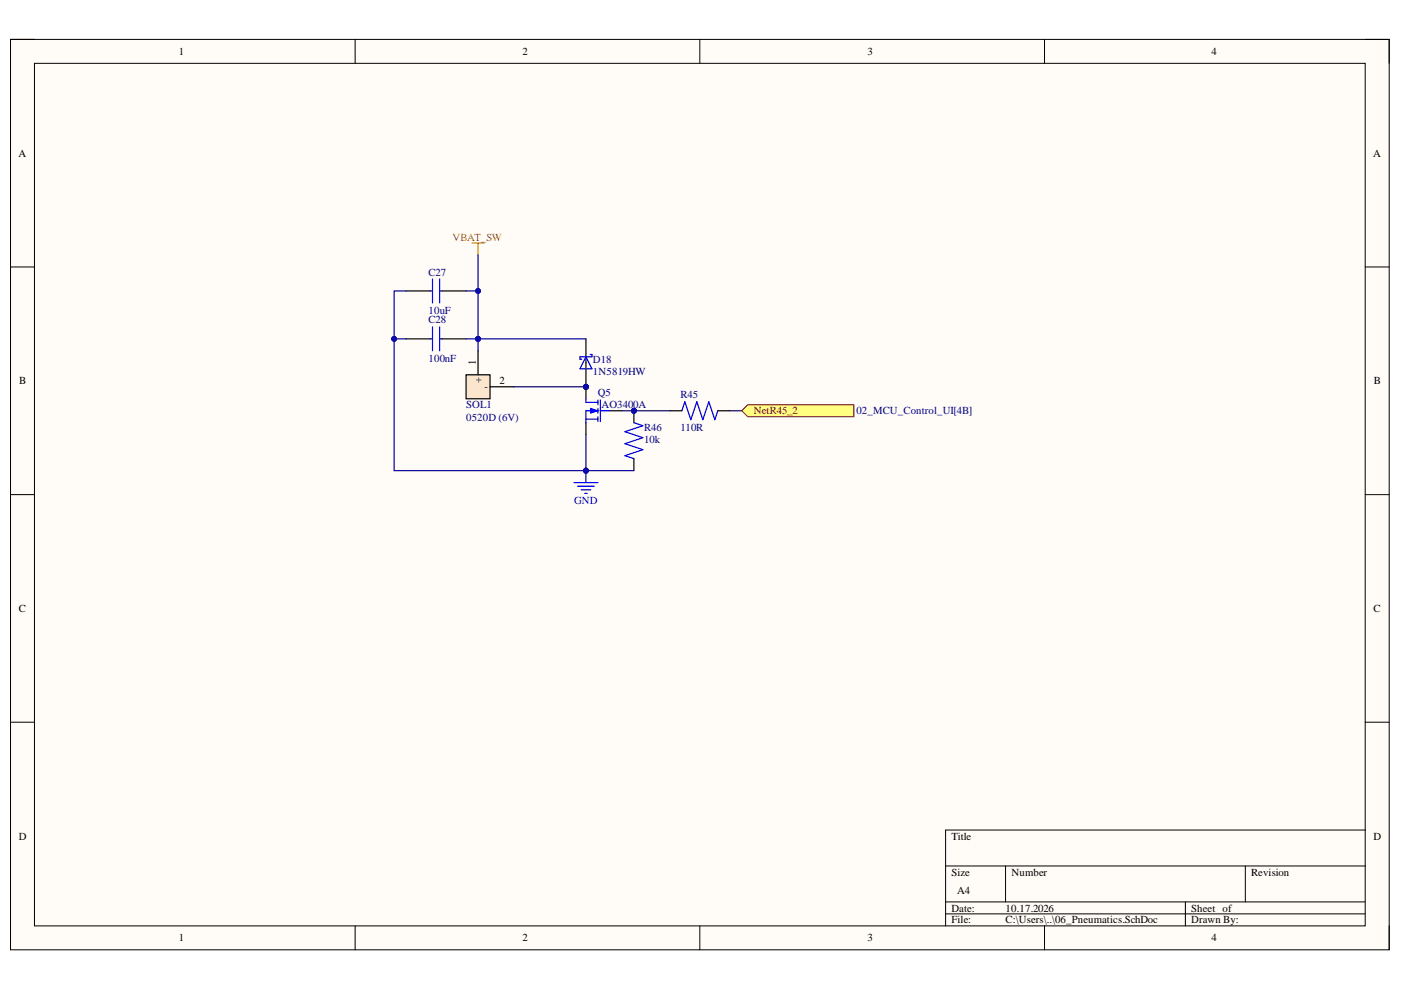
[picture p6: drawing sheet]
<svg xmlns="http://www.w3.org/2000/svg" width="297mm" height="210mm" viewBox="0 0 297 210" stroke-linecap="round" stroke-linejoin="round" font-family="sans-serif">
<defs><g id="words">
<g font-size="2.3">
<text x="37.9" y="11.7">1</text>
<text x="110.7" y="11.7">2</text>
<text x="183.9" y="11.7">3</text>
<text x="256.9" y="11.7">4</text>
<text x="3.9" y="33.3">A</text>
<text x="291.1" y="33.3">A</text>
<text x="100.9" y="77.4" transform="rotate(-90 100.9 77.4)">1</text>
<text x="4.1" y="81.5">B</text>
<text x="102.1" y="81.2" transform="rotate(-90 102.1 81.2)">+</text>
<text x="102.7" y="82.8">-</text>
<text x="105.9" y="81.5">2</text>
<text x="291.3" y="81.5">B</text>
<text x="4" y="129.8">C</text>
<text x="291.2" y="129.8">C</text>
<text x="4" y="178">D</text>
<text x="201.7" y="178">Title</text>
<text x="291.2" y="178">D</text>
<text x="201.7" y="185.7">Size</text>
<text x="214.5" y="185.7">Number</text>
<text x="265.2" y="185.7">Revision</text>
<text x="203" y="189.5">A4</text>
<text x="201.7" y="193.3">Date:</text>
<text x="201.7" y="195.8">File:</text>
<text x="213.2" y="193.3">10.17.2026</text>
<text x="213.2" y="195.8">C:\Users\..\06_Pneumatics.SchDoc</text>
<text x="252.6" y="193.3">Sheet of</text>
<text x="252.6" y="195.8">Drawn By:</text>
<text x="37.9" y="199.6">1</text>
<text x="110.7" y="199.6">2</text>
<text x="183.9" y="199.6">3</text>
<text x="256.9" y="199.6">4</text>
</g>
<text font-size="2.3" fill="#cc4125" x="95.9" y="51.1">VBAT_SW</text>
<g font-size="2.3" fill="#000080">
<text x="90.9" y="58.4">C27</text>
<text x="90.9" y="68.6">C28</text>
<text x="90.9" y="66.5">10uF</text>
<text x="90.9" y="76.7">100nF</text>
<text x="125.7" y="76.9">D18</text>
<text x="125.7" y="79.5">1N5819HW</text>
<text x="98.8" y="86.6">SOL1</text>
<text x="98.8" y="89.2">0520D (6V)</text>
<text x="126.7" y="84">Q5</text>
<text x="127.5" y="86.6">AO3400A</text>
<text x="144.3" y="84.5">R45</text>
<text x="181.6" y="87.8">02_MCU_Control_UI[4B]</text>
<text x="136.6" y="91.5">R46</text>
<text x="136.6" y="94">10k</text>
<text x="144.3" y="91.3">110R</text>
</g>
<text font-size="2.3" fill="#800000" x="159.8" y="87.8">NetR45_2</text>
<text font-size="2.3" fill="#00f" x="121.7" y="106.9">GND</text>
</g></defs>
<path d="M2.2 8.4h292.3v193h-292.3z" fill-rule="evenodd" fill="#fffcf8"/>
<path d="M2.2 8.4h292.3v193h-292.3z" fill="none" stroke="#000" stroke-width=".21"/>
<path d="M7.3 13.4h282.1v182.9h-282.1z" fill-rule="evenodd" fill="#fffcf8"/>
<g fill="none" stroke="#000" stroke-width=".21">
<path d="M2.2 8.3h5.1M7.3 13.4h282.1v182.9h-282.1zM75.3 8.3v5.1M148.4 8.3v5.1M221.5 8.4v5M289.4 8.4h5.1v5M2.2 56.6h5.1M289.4 56.6h5.1M2.2 104.9h5.1M289.4 104.9h5.1M2.2 153.1h5.1M289.4 153.1h5.1"/>
<path d="M289.4 176h-88.9v20.3M75.3 196.3v5.1M148.4 196.3v5.1M200.5 183.6h88.9M200.5 191.2h88.9M200.5 193.8h88.9M213.2 183.6v7.6M221.5 196.3v5.1M251.3 191.2v5.1M264 183.6v7.6M294.5 196.3v5.1"/>
</g>
<path d="M98.8 79.5h5.1v5h-5.1z" fill-rule="evenodd" fill="#fce5cd"/>
<path d="M98.8 79.5h5.1v5h-5.1zM101.4 74.4v5.1M103.9 82h5.1" fill="none" stroke="#000" stroke-width=".25"/>
<circle cx="124.2" cy="82" r=".51" fill="#000080"/>
<circle cx="124.2" cy="82" r=".51" fill="none" stroke="#000080" stroke-width=".21"/>
<path d="M124.2 76.9v5.1" fill="none" stroke="#000" stroke-width=".25"/>
<circle cx="124.2" cy="82" r=".51" fill="#000080"/>
<circle cx="124.2" cy="82" r=".51" fill="none" stroke="#000080" stroke-width=".21"/>
<path d="M124.2 71.8v5.1" fill="none" stroke="#000" stroke-width=".25"/>
<path d="M124.2 75.7l1.3 2.5h-2.5zM125.1 75.2h.4v.5h-2.5v.5h.3M124.2 99.8v2.5M121.7 102.3h5.1M122.5 103.1h3.5M123.2 103.8h2M124 104.6h.5" fill="none" stroke="#00f" stroke-width=".25"/>
<path d="M100.1 51.5h2.5M101.4 51.5v2.6" fill="none" stroke="#cc4125" stroke-width=".25"/>
<circle cx="124.2" cy="99.8" r=".51" fill="#000080"/>
<circle cx="124.2" cy="99.8" r=".51" fill="none" stroke="#000080" stroke-width=".21"/>
<circle cx="134.4" cy="87.1" r=".51" fill="#000080"/>
<circle cx="134.4" cy="87.1" r=".51" fill="none" stroke="#000080" stroke-width=".21"/>
<path d="M134.4 89.6l1.9 .7-3.8 1.2 3.8 1.3-3.8 1.3 3.8 1.2-3.8 1.3 1.9 .6" fill="none" stroke="#00f" stroke-width=".25"/>
<path d="M134.4 87.1v2.5M134.4 97.2v2.6" fill="none" stroke="#000" stroke-width=".25"/>
<circle cx="134.4" cy="87.1" r=".51" fill="#000080"/>
<circle cx="134.4" cy="87.1" r=".51" fill="none" stroke="#000080" stroke-width=".21"/>
<path d="M144.6 87.1l.6-1.9 1.3 3.8 1.2-3.8 1.3 3.8 1.3-3.8 1.3 3.8 .6-1.9" fill="none" stroke="#00f" stroke-width=".25"/>
<path d="M142 87.1h2.6M152.2 87.1h2.5" fill="none" stroke="#000" stroke-width=".25"/>
<path d="M157.3 87.1l1.2-1.3h22.5v2.6h-22.5z" fill-rule="evenodd" fill="#ffff80"/>
<path d="M157.3 87.1l1.2-1.3h22.5v2.6h-22.5z" fill="none" stroke="#800000" stroke-width=".21"/>
<path d="M109 82h15.2" fill="none" stroke="#000080" stroke-width=".25"/>
<circle cx="124.2" cy="82" r=".51" fill="#000080"/>
<circle cx="124.2" cy="82" r=".51" fill="none" stroke="#000080" stroke-width=".21"/>
<path d="M101.4 54.1v20.3" fill="none" stroke="#000080" stroke-width=".25"/>
<circle cx="101.4" cy="61.7" r=".51" fill="#000080"/>
<circle cx="101.4" cy="61.7" r=".51" fill="none" stroke="#000080" stroke-width=".21"/>
<circle cx="101.4" cy="71.8" r=".51" fill="#000080"/>
<circle cx="101.4" cy="71.8" r=".51" fill="none" stroke="#000080" stroke-width=".21"/>
<path d="M101.4 71.8h22.8" fill="none" stroke="#000080" stroke-width=".25"/>
<circle cx="101.4" cy="71.8" r=".51" fill="#000080"/>
<circle cx="101.4" cy="71.8" r=".51" fill="none" stroke="#000080" stroke-width=".21"/>
<path d="M124.2 92.2v7.6" fill="none" stroke="#000080" stroke-width=".25"/>
<circle cx="124.2" cy="99.8" r=".51" fill="#000080"/>
<circle cx="124.2" cy="99.8" r=".51" fill="none" stroke="#000080" stroke-width=".21"/>
<path d="M124.2 99.8h10.2" fill="none" stroke="#000080" stroke-width=".25"/>
<circle cx="124.2" cy="99.8" r=".51" fill="#000080"/>
<circle cx="124.2" cy="99.8" r=".51" fill="none" stroke="#000080" stroke-width=".21"/>
<path d="M134.4 87.1h7.6" fill="none" stroke="#000080" stroke-width=".25"/>
<circle cx="134.4" cy="87.1" r=".51" fill="#000080"/>
<circle cx="134.4" cy="87.1" r=".51" fill="none" stroke="#000080" stroke-width=".21"/>
<path d="M98.8 71.8h2.6M154.7 87.1h2.6" fill="none" stroke="#000080" stroke-width=".25"/>
<path d="M91.2 71.8h.5M91.7 69.3v5.1M93.2 69.3v5.1M93.2 71.8h.5" fill="none" stroke="#00f" stroke-width=".25"/>
<path d="M86.1 71.8h5.1M93.7 71.8h5.1" fill="none" stroke="#000" stroke-width=".25"/>
<circle cx="101.4" cy="71.8" r=".51" fill="#000080"/>
<circle cx="101.4" cy="71.8" r=".51" fill="none" stroke="#000080" stroke-width=".21"/>
<path d="M83.6 71.8h2.5" fill="none" stroke="#000080" stroke-width=".25"/>
<circle cx="83.6" cy="71.8" r=".51" fill="#000080"/>
<circle cx="83.6" cy="71.8" r=".51" fill="none" stroke="#000080" stroke-width=".21"/>
<path d="M91.7 59.1v5.1M93.2 59.1v5.1M91.2 61.7h.5M93.2 61.7h.5" fill="none" stroke="#00f" stroke-width=".25"/>
<path d="M86.1 61.7h5.1M93.7 61.7h5.1" fill="none" stroke="#000" stroke-width=".25"/>
<path d="M86.1 61.7h-2.5v38.1h40.6" fill="none" stroke="#000080" stroke-width=".25"/>
<circle cx="124.2" cy="99.8" r=".51" fill="#000080"/>
<circle cx="124.2" cy="99.8" r=".51" fill="none" stroke="#000080" stroke-width=".21"/>
<circle cx="83.6" cy="71.8" r=".51" fill="#000080"/>
<circle cx="83.6" cy="71.8" r=".51" fill="none" stroke="#000080" stroke-width=".21"/>
<path d="M98.8 61.7h2.6" fill="none" stroke="#000080" stroke-width=".25"/>
<circle cx="101.4" cy="61.7" r=".51" fill="#000080"/>
<circle cx="101.4" cy="61.7" r=".51" fill="none" stroke="#000080" stroke-width=".21"/>
<path d="M131.9 87.1h2.5" fill="none" stroke="#000080" stroke-width=".25"/>
<circle cx="134.4" cy="87.1" r=".51" fill="#000080"/>
<circle cx="134.4" cy="87.1" r=".51" fill="none" stroke="#000080" stroke-width=".21"/>
<circle cx="124.2" cy="82" r=".51" fill="#000080"/>
<circle cx="124.2" cy="82" r=".51" fill="none" stroke="#000080" stroke-width=".21"/>
<path d="M124.2 82v2.5M129.3 87.1h2.6" fill="none" stroke="#000" stroke-width=".25"/>
<circle cx="124.2" cy="82" r=".51" fill="#000080"/>
<circle cx="124.2" cy="82" r=".51" fill="none" stroke="#000080" stroke-width=".21"/>
<path d="M124.2 89.6v2.6" fill="none" stroke="#000" stroke-width=".25"/>
<path d="M124.2 85.3h2.6M124.2 88.9h2.6M126.8 87.1h-2.6v2.5M126.8 84.8v1M126.8 86.6v1M126.8 88.4v1M127.3 87.1h2M127.3 84.8v4.6" fill="none" stroke="#00f" stroke-width=".25"/>
<path d="M125.2 86.6l1.6 .5-1.6 .5z" fill="#00f"/>
<path d="M125.2 86.6l1.6 .5-1.6 .5z" fill="none" stroke="#00f" stroke-width=".21"/>
<path d="M124.2 84.5v.8" fill="none" stroke="#00f" stroke-width=".25"/>
<use href="#words"/>
</svg>
